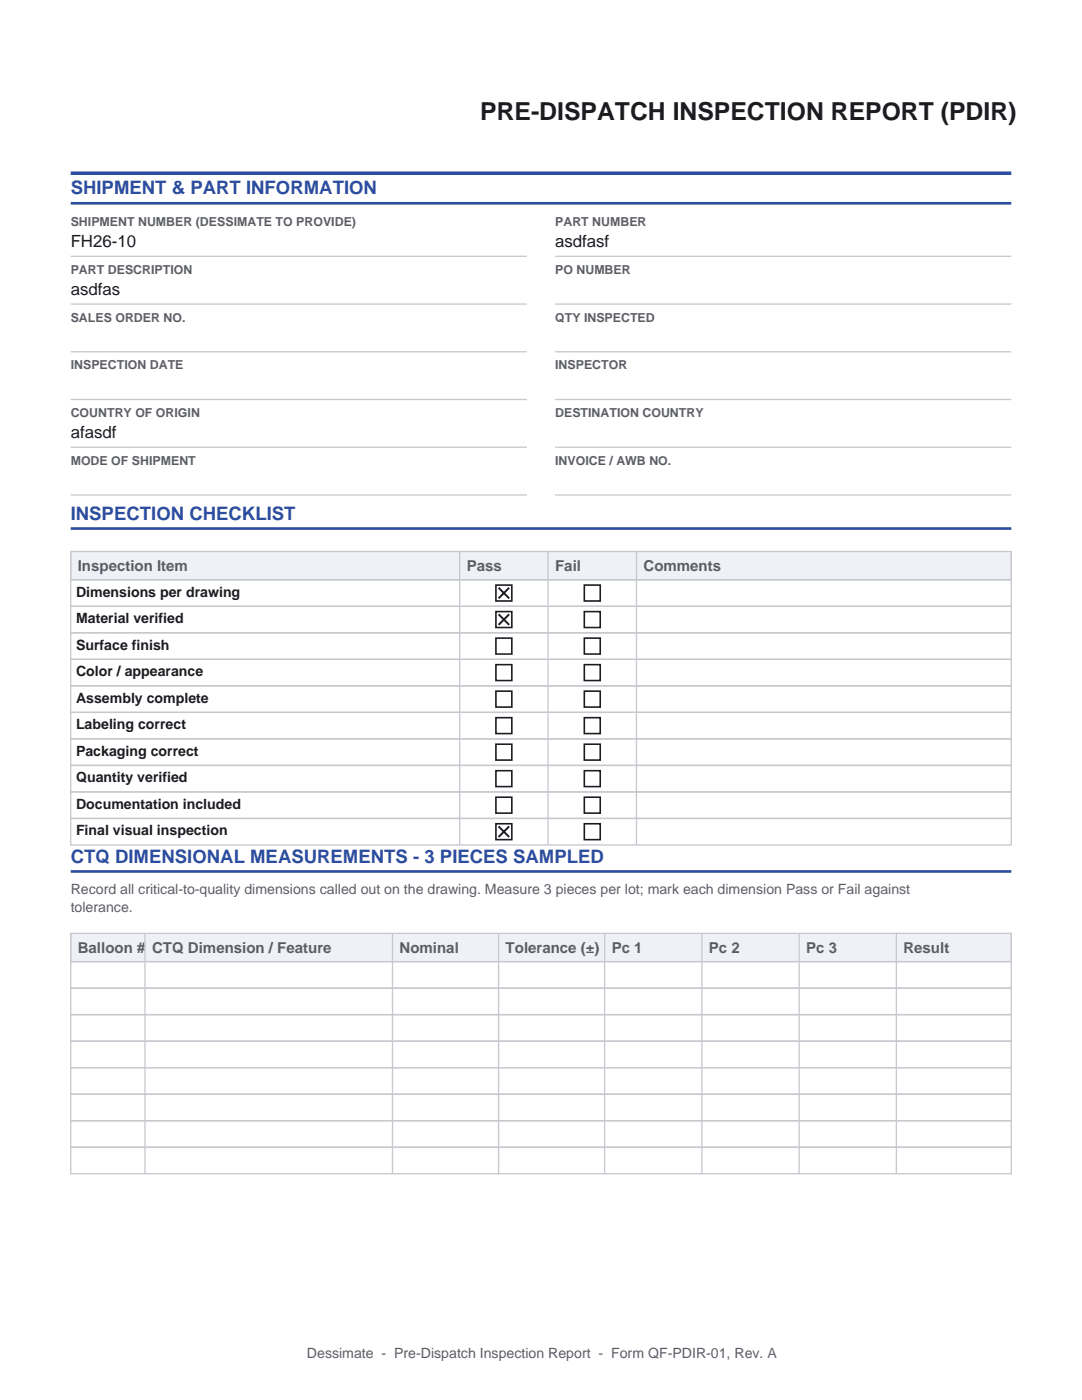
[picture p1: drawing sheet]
<svg xmlns="http://www.w3.org/2000/svg" width="216mm" height="279mm" viewBox="0 0 216 279" stroke-linecap="round" stroke-linejoin="round" font-family="sans-serif">
<defs><g id="words">
<text font-size="4.9" fill="#1c1c1f" x="95.8" y="24">PRE-DISPATCH INSPECTION REPORT (PDIR)</text>
<g font-size="3.7" fill="#2b4ea3">
<text x="14.1" y="38.8">SHIPMENT &amp; PART INFORMATION</text>
<text x="14.1" y="103.7">INSPECTION CHECKLIST</text>
<text x="14.1" y="172.2">CTQ DIMENSIONAL MEASUREMENTS - 3 PIECES SAMPLED</text>
</g>
<g font-size="3.4" fill="#1c1c1f">
<text x="14.1" y="49.4">FH26-10</text>
<text x="110.8" y="49.4">asdfasf</text>
<text x="14.1" y="58.9">asdfas</text>
<text x="14.1" y="87.5">afasdf</text>
</g>
<g font-size="3" fill="#5c5e66">
<text x="15.5" y="113.9">Inspection Item</text>
<text x="93.1" y="113.9">Pass</text>
<text x="110.8" y="113.9">Fail</text>
<text x="128.4" y="113.9">Comments</text>
<text x="15.5" y="190.1">Balloon #</text>
<text x="30.3" y="190.1">CTQ Dimension / Feature</text>
<text x="79.7" y="190.1">Nominal</text>
<text x="100.9" y="190.1">Tolerance (±)</text>
<text x="122.1" y="190.1">Pc 1</text>
<text x="141.5" y="190.1">Pc 2</text>
<text x="160.9" y="190.1">Pc 3</text>
<text x="180.3" y="190.1">Result</text>
</g>
<g font-size="2.8" fill="#1c1c1f">
<text x="15.2" y="119.1">Dimensions per drawing</text>
<text x="15.2" y="124.4">Material verified</text>
<text x="15.2" y="129.6">Surface finish</text>
<text x="15.2" y="134.9">Color / appearance</text>
<text x="15.2" y="140.2">Assembly complete</text>
<text x="15.2" y="145.5">Labeling correct</text>
<text x="15.2" y="150.8">Packaging correct</text>
<text x="15.2" y="156.1">Quantity verified</text>
<text x="15.2" y="161.4">Documentation included</text>
<text x="15.2" y="166.7">Final visual inspection</text>
</g>
<g font-size="2.8" fill="#5c5e66">
<text x="14.1" y="178.5">Record all critical-to-quality dimensions called out on the drawing. Measure 3 pieces per lot; mark each dimension Pass or Fail against</text>
<text x="14.1" y="182">tolerance.</text>
<text x="61.2" y="270.9">Dessimate - Pre-Dispatch Inspection Report - Form QF-PDIR-01, Rev. A</text>
</g>
<g font-size="2.5" fill="#5c5e66">
<text x="14.1" y="45.2">SHIPMENT NUMBER (DESSIMATE TO PROVIDE)</text>
<text x="110.8" y="45.2">PART NUMBER</text>
<text x="14.1" y="54.7">PART DESCRIPTION</text>
<text x="110.8" y="54.7">PO NUMBER</text>
<text x="14.1" y="64.2">SALES ORDER NO.</text>
<text x="110.8" y="64.2">QTY INSPECTED</text>
<text x="14.1" y="73.7">INSPECTION DATE</text>
<text x="110.8" y="73.7">INSPECTOR</text>
<text x="14.1" y="83.3">COUNTRY OF ORIGIN</text>
<text x="110.8" y="83.3">DESTINATION COUNTRY</text>
<text x="14.1" y="92.8">MODE OF SHIPMENT</text>
<text x="110.8" y="92.8">INVOICE / AWB NO.</text>
</g>
</g></defs>
<path d="M14.1 34.6h187.7" fill="none" stroke="#2b4ea3" stroke-width=".71" stroke-linecap="butt"/>
<path d="M14.1 40.6h187.7M14.1 105.5h187.7" fill="none" stroke="#2b4ea3" stroke-width=".53"/>
<path d="M14.1 51.2h91M110.8 51.2h91M14.1 60.7h91M14.1 70.2h91M14.1 79.7h91M110.8 60.7h91M110.8 70.2h91M110.8 79.7h91M14.1 89.3h91M14.1 98.8h91M110.8 89.3h91M110.8 98.8h91" fill="none" stroke="#c7c9cf" stroke-width=".26"/>
<path d="M14.1 110.1h187.7v5.6h-187.7z" fill="#eef1f7" stroke="#c7c9cf" stroke-width=".26"/>
<g fill="none" stroke="#c7c9cf" stroke-width=".26">
<path d="M14.1 115.7h187.7v5.3h-187.7zM14.1 110.1v5.6M91.7 110.1v58.5M109.4 110.1v58.5M127 110.1v58.5M201.8 110.1v5.6M14.1 121h187.7v5.3h-187.7zM14.1 126.3h187.7v5.3h-187.7zM14.1 131.6h187.7v5.3h-187.7zM14.1 136.9h187.7v5.3h-187.7zM14.1 142.2h187.7v5.3h-187.7zM14.1 147.5h187.7v5.3h-187.7z"/>
<path d="M14.1 152.8h187.7v5.2h-187.7zM14.1 158h187.7v5.3h-187.7zM14.1 163.3h187.7v5.3h-187.7z"/>
</g>
<g fill="none" stroke="#1c1c1f" stroke-width=".32">
<path d="M99 116.8h3.1v3.1h-3.1zM116.6 116.8h3.2v3.1h-3.2zM99 122.1h3.1v3.1h-3.1zM99 127.4h3.1v3.1h-3.1zM99 132.6h3.1v3.2h-3.1zM99 137.9h3.1v3.2h-3.1zM116.6 122.1h3.2v3.1h-3.2zM116.6 127.4h3.2v3.1h-3.2zM116.6 132.6h3.2v3.2h-3.2zM116.6 137.9h3.2v3.2h-3.2zM99 143.2h3.1v3.2h-3.1zM99 148.5h3.1v3.2h-3.1z"/>
<path d="M99 153.8h3.1v3.2h-3.1zM99 159.1h3.1v3.2h-3.1zM116.6 143.2h3.2v3.2h-3.2zM116.6 148.5h3.2v3.2h-3.2zM116.6 153.8h3.2v3.2h-3.2zM116.6 159.1h3.2v3.2h-3.2zM99 164.4h3.1v3.2h-3.1zM116.6 164.4h3.2v3.2h-3.2z"/>
</g>
<path d="M99.5 117.3l2.1 2.1M101.6 117.3l-2.1 2.1M99.5 122.6l2.1 2.1M101.6 122.6l-2.1 2.1M99.5 164.9l2.1 2.1M101.6 164.9l-2.1 2.1" fill="none" stroke="#1c1c1f" stroke-width=".39"/>
<path d="M14.1 173.9h187.7" fill="none" stroke="#2b4ea3" stroke-width=".53"/>
<path d="M14.1 186.3h187.7v5.6h-187.7z" fill="#eef1f7" stroke="#c7c9cf" stroke-width=".26"/>
<g fill="none" stroke="#c7c9cf" stroke-width=".26">
<path d="M14.1 191.9h187.7v5.3h-187.7zM14.1 197.2h187.7v5.3h-187.7zM14.1 186.3v5.6M28.9 186.3v47.9M78.3 186.3v47.9M99.5 186.3v47.9M120.6 186.3v47.9M140.1 186.3v47.9M159.5 186.3v47.9M178.9 186.3v47.9M201.8 186.3v5.6M14.1 202.5h187.7v5.3h-187.7z"/>
<path d="M14.1 207.8h187.7v5.3h-187.7zM14.1 213.1h187.7v5.3h-187.7zM14.1 218.4h187.7v5.3h-187.7zM14.1 223.7h187.7v5.3h-187.7zM14.1 229h187.7v5.2h-187.7z"/>
</g>
<use href="#words"/>
</svg>
